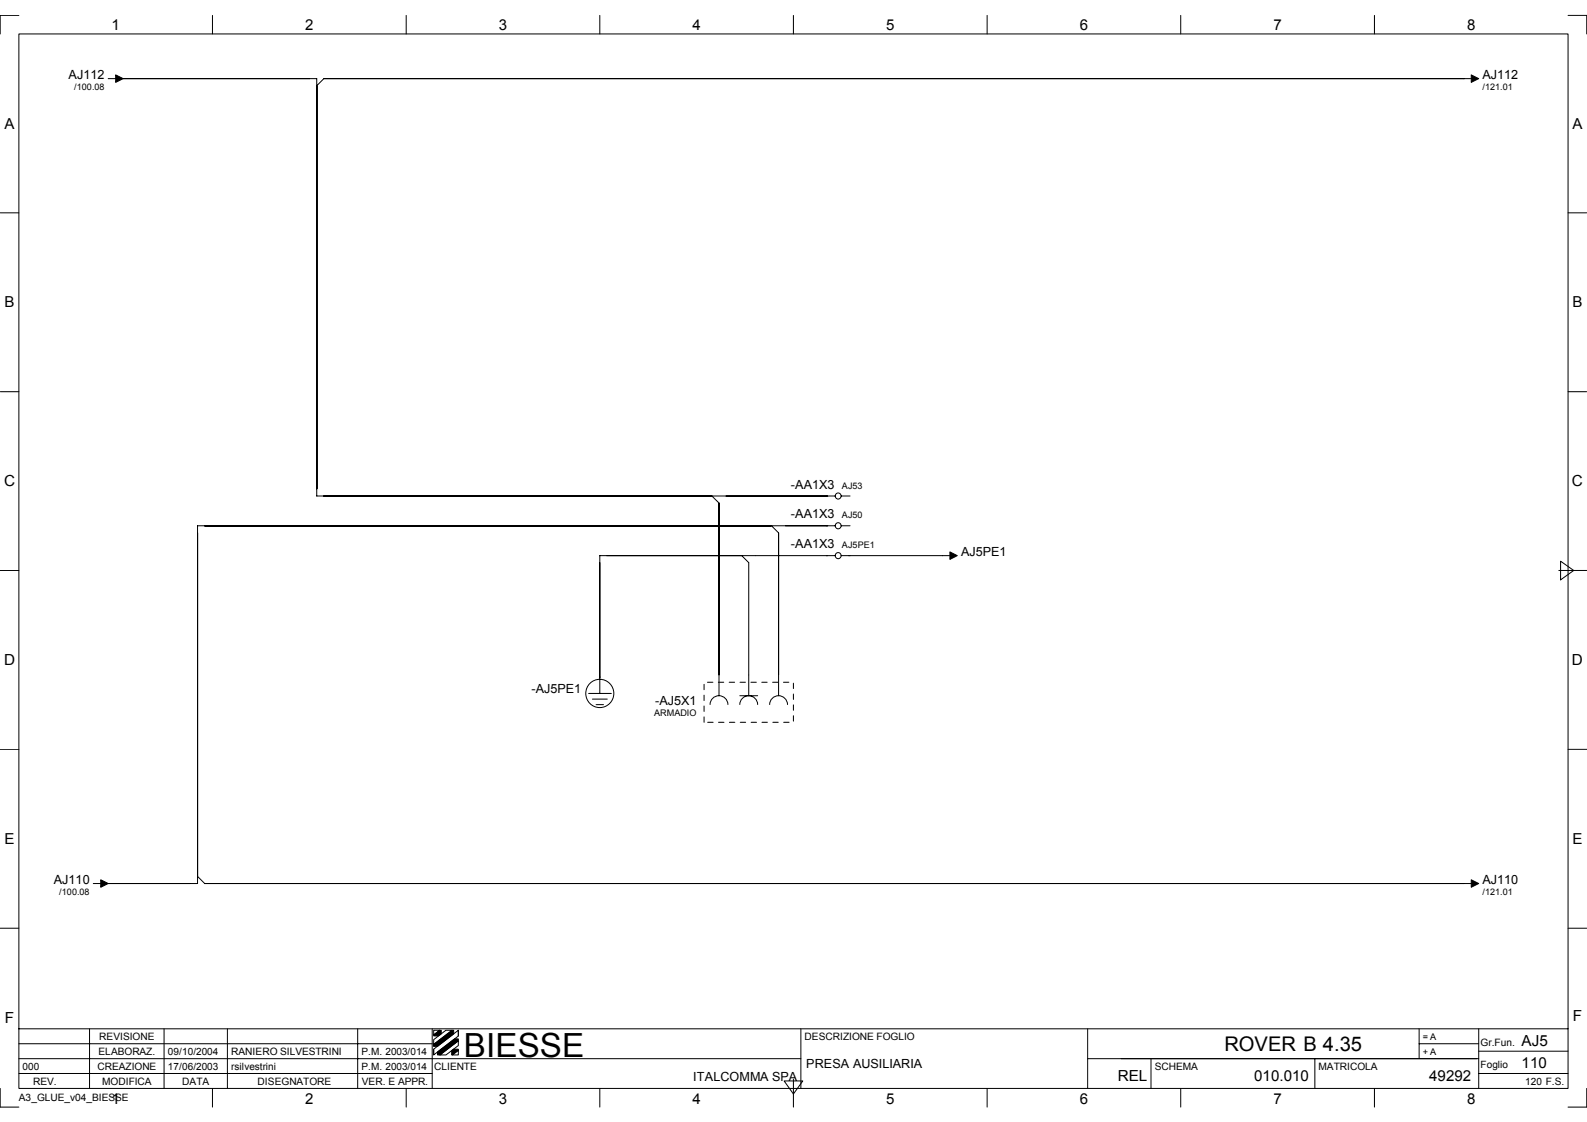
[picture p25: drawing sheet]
<svg xmlns="http://www.w3.org/2000/svg" width="297mm" height="210mm" viewBox="0 0 297 210" stroke-linecap="round" stroke-linejoin="round" font-family="sans-serif">
<defs><g id="words">
<text font-size="6.2" x="86.8" y="197.7">BIESSE</text>
<text font-size="3.8" x="229.2" y="196.7">ROVER B 4.35</text>
<g font-size="2.9">
<text x=".8" y="91">C</text>
<text x="294.2" y="91">C</text>
<text x=".8" y="124.4">D</text>
<text x="294.2" y="124.4">D</text>
<text x=".9" y="191.3">F</text>
<text x="294.4" y="191">F</text>
<text x="284.8" y="195.6">AJ5</text>
<text x="209.2" y="202.2">REL</text>
</g>
<g font-size="2.8">
<text x="20.9" y="5.7">1</text>
<text x="57.1" y="5.7">2</text>
<text x="93.4" y="5.7">3</text>
<text x="129.6" y="5.7">4</text>
<text x="165.8" y="5.7">5</text>
<text x="202.1" y="5.7">6</text>
<text x="238.3" y="5.7">7</text>
<text x="274.6" y="5.7">8</text>
<text x=".8" y="24.1">A</text>
<text x="294.3" y="24.1">A</text>
<text x=".8" y="57.5">B</text>
<text x="294.3" y="57.5">B</text>
<text x=".8" y="157.9">E</text>
<text x="294.3" y="157.9">E</text>
<text x="234.7" y="202.2">010.010</text>
<text x="267.5" y="202.2">49292</text>
<text x="284.8" y="199.8">110</text>
<text x="20.9" y="206.5">1</text>
<text x="57.1" y="206.5">2</text>
<text x="93.4" y="206.5">3</text>
<text x="129.6" y="206.5">4</text>
<text x="165.8" y="206.5">5</text>
<text x="202.1" y="206.5">6</text>
<text x="238.3" y="206.5">7</text>
<text x="274.6" y="206.5">8</text>
</g>
<g font-size="2.4">
<text x="12.8" y="14.7">AJ112</text>
<text x="277.5" y="14.7">AJ112</text>
<text x="148" y="91.4">-AA1X3</text>
<text x="148" y="97">-AA1X3</text>
<text x="148" y="102.6">-AA1X3</text>
<text x="179.9" y="103.9">AJ5PE1</text>
<text x="99.5" y="129.7">-AJ5PE1</text>
<text x="122.6" y="131.8">-AJ5X1</text>
<text x="10.1" y="165.3">AJ110</text>
<text x="277.5" y="165.3">AJ110</text>
<text x="129.8" y="202.2">ITALCOMMA SPA</text>
<text x="150.9" y="199.7">PRESA AUSILIARIA</text>
</g>
<g font-size="1.9">
<text x="18.4" y="197.4">ELABORAZ.</text>
<text x="18.6" y="194.6">REVISIONE</text>
<text x="31.4" y="197.4">09/10/2004</text>
<text x="43.3" y="197.4">RANIERO SILVESTRINI</text>
<text x="67.6" y="197.4">P.M. 2003/014</text>
<text x="150.6" y="194.6">DESCRIZIONE FOGLIO</text>
<text x="277.1" y="195.6">Gr.Fun.</text>
<text x="4.2" y="200.1">000</text>
<text x="6.2" y="202.9">REV.</text>
<text x="18.2" y="200.1">CREAZIONE</text>
<text x="19.1" y="202.9">MODIFICA</text>
<text x="31.4" y="200.1">17/06/2003</text>
<text x="34.1" y="202.9">DATA</text>
<text x="43.3" y="200.1">rsilvestrini</text>
<text x="48.2" y="202.9">DISEGNATORE</text>
<text x="67.6" y="200.1">P.M. 2003/014</text>
<text x="67.7" y="202.9">VER. E APPR.</text>
<text x="81.3" y="200.1">CLIENTE</text>
<text x="216.1" y="200.1">SCHEMA</text>
<text x="246.8" y="200.1">MATRICOLA</text>
<text x="277.1" y="199.8">Foglio</text>
<text x="285.5" y="202.9">120 F.S.</text>
<text x="3.5" y="206.1">A3_GLUE_v04_BIESSE</text>
</g>
<g font-size="1.7">
<text x="13.9" y="16.8">/100.08</text>
<text x="277.5" y="16.8">/121.01</text>
<text x="157.6" y="91.4">AJ53</text>
<text x="157.6" y="97">AJ50</text>
<text x="157.6" y="102.6">AJ5PE1</text>
<text x="122.4" y="133.9">ARMADIO</text>
<text x="11.1" y="167.4">/100.08</text>
<text x="277.5" y="167.4">/121.01</text>
<text x="266.3" y="194.6">= A</text>
<text x="266.3" y="197.4">+ A</text>
</g>
</g></defs>
<g fill="none" stroke="#000" stroke-width=".19">
<path d="M3.5 6.3h290v197.3h-290zM3.5 2.9h-3.5v3.4M20.3 14.7h2M23 14.7h36.3v78.1h73.9M39.8 2.9v3.4M76 2.9v3.4M112.3 2.9v3.4M148.5 2.9v3.4M184.8 2.9v3.4M221 2.9v3.4M257.3 2.9v3.4M276.1 14.7h-215.5l-1.3 1.3"/>
<path d="M293.5 2.9h3.5v3.4M0 39.8h3.5M293.5 39.8h3.5M0 73.3h3.5M293.5 73.3h3.5M144.4 98.4h-107.4v66.9h-16.8M156.3 92.8h-23.1l1.4 1.3v36.1M156.3 98.4h-11.9l1.3 1.3v30.5M157.4 92.8h1.7M157.4 98.4h1.7M0 106.7h3.5M112.3 105.3v21.5v-21.5"/>
<path d="M138.8 103.9h-26.5v1.4M156.3 103.9h-17.5l1.3 1.4v24.9M157.4 103.9h21.1M291.8 106.7h5.2M292.1 105l2.5 1.7-2.5 1.8zM110.2 129.7h4.2M110.9 130.8h2.8M111.6 131.8h1.4M112.3 126.5v3.2M132.9 131.8a1.67 1.67 0 0 1 1.7-1.6 1.67 1.67 0 0 1 1.6 1.6M138.5 131.8a1.67 1.67 0 0 1 1.6-1.6 1.67 1.67 0 0 1 1.7 1.6M138.5 130.2h3.3"/>
<path d="M144.1 131.8a1.67 1.67 0 0 1 1.6-1.6 1.67 1.67 0 0 1 1.7 1.6M0 140.2h3.5M293.5 140.2h3.5M0 173.7h3.5M17.5 165.3h2.1M37 164l1.3 1.3h237.8M293.5 173.7h3.5M3.5 192.5h290M3.5 198.1h146.4M3.5 195.3h77.4M16.8 192.5v11.1M30.7 192.5v11.1"/>
<path d="M42.6 192.5v11.1M66.9 192.5v11.1M80.9 192.5v11.1M81.2 196.3l4.6-3.6v1.1l-4.6 3.6zM81.2 194.5l2.3-1.8h1.1l-3.4 2.7zM81.2 192.7h1.1l-1.1 .9zM81.2 195.4v.3M81.2 196.3v1M82.3 197.4l3.5-2.7v.9l-2.3 1.8zM84.7 197.4l1.1-.9v.9zM85.8 192.7v1.1M149.9 192.5v11.1"/>
<path d="M203.6 198.1h73.2M203.6 192.5v11.1M215.4 198.1v5.5M246.1 198.1v5.5M265.6 195.3h11.2M265.6 192.5v5.6M276.8 192.5v11.1M276.8 196.7h16.7M0 203.6v3.5h3.5M3.5 200.8h77.4M39.8 203.6v3.5M76 203.6v3.5"/>
<path d="M112.3 203.6v3.5M146.8 202.2h3.5l-1.8 2.5zM148.5 201.9v5.2M184.8 203.6v3.5M221 203.6v3.5M257.3 203.6v3.5M276.8 200.8h16.7M297 203.6v3.5h-3.5"/>
<circle cx="156.9" cy="92.8" r=".56"/>
<circle cx="156.9" cy="98.4" r=".56"/>
<circle cx="156.9" cy="103.9" r=".56"/>
<circle cx="112.3" cy="129.7" r="2.64"/>
</g>
<g fill="#000" stroke="#000" stroke-width=".19">
<path d="M21.7 14l1.3 .7-1.3 .7z" fill-rule="evenodd"/>
<path d="M275.4 14l1.4 .7-1.4 .7z" fill-rule="evenodd"/>
<path d="M177.8 103.3l1.4 .6-1.4 .7z" fill-rule="evenodd"/>
<path d="M18.9 164.6l1.4 .7-1.4 .7z" fill-rule="evenodd"/>
<path d="M275.4 164.6l1.4 .7-1.4 .7z" fill-rule="evenodd"/>
<path d="M81.2 193.6l1.1-.9h.3v.7l-.5 .4h-.9z" fill-rule="evenodd"/>
<path d="M81.9 196.8l3.2-2.4h.7v.3l-3.5 2.7h-.4z" fill-rule="evenodd"/>
<path d="M81.2 195.4l3.4-2.7h.3v.7l-3 2.3h-.7z" fill-rule="evenodd"/>
<path d="M84.5 196.6l.4-.3h.9v.2l-1.1 .9h-.2z" fill-rule="evenodd"/>
</g>
<path d="M131.8 135.1v-7.5h16.7v7.5h-16.7" fill="none" stroke="#000" stroke-width=".19" stroke-dasharray="1 1 1 1 1 1 1 1"/>
<use href="#words"/>
</svg>
